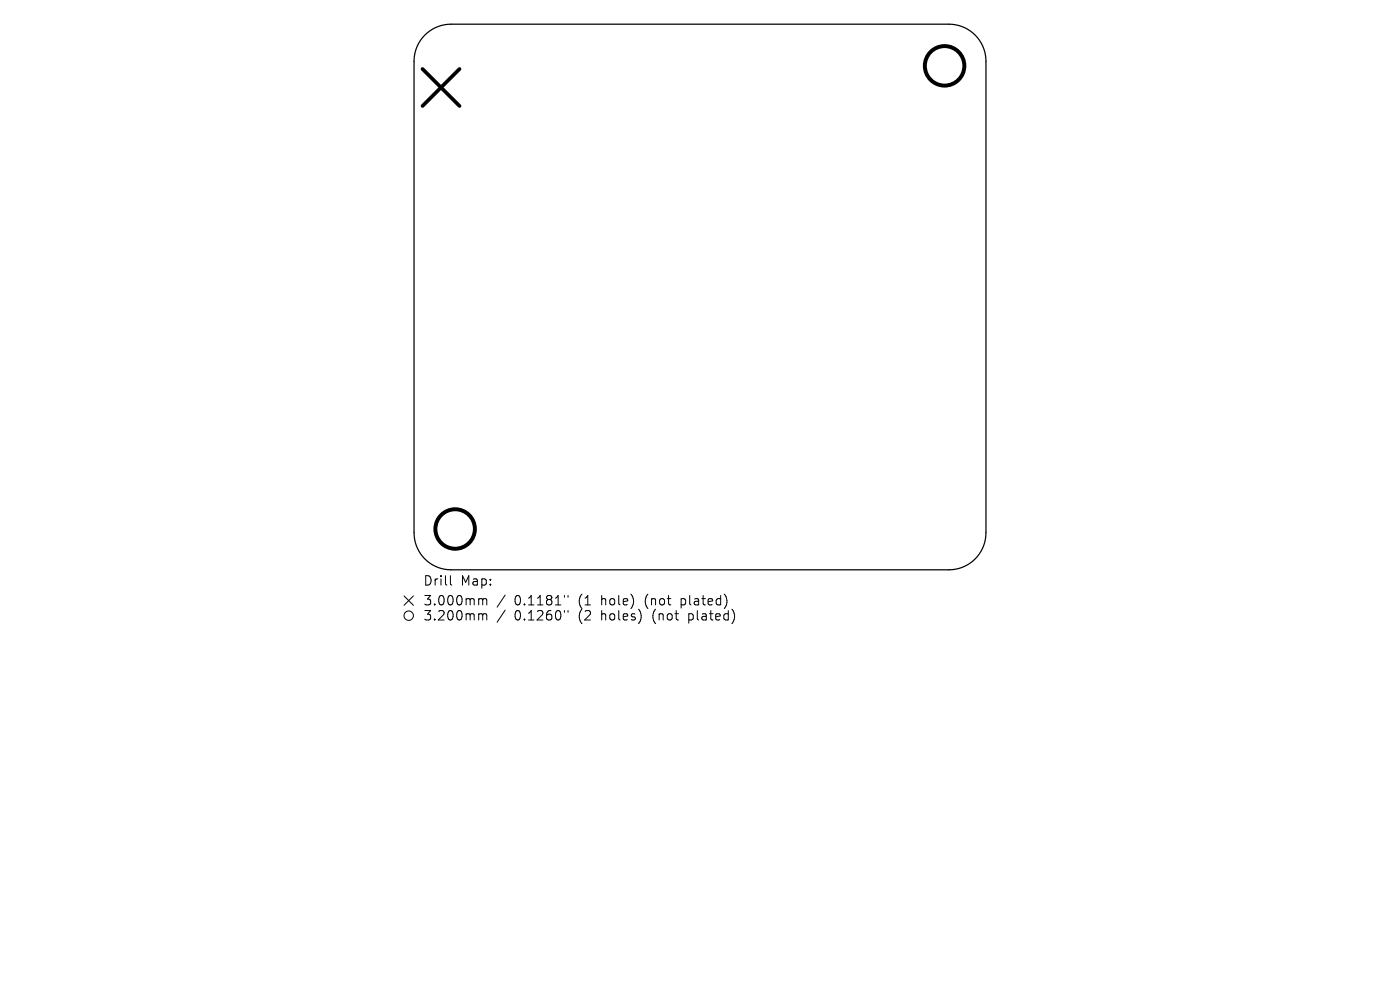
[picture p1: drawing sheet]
<svg xmlns="http://www.w3.org/2000/svg" width="297mm" height="210mm" viewBox="0 0 297 210" stroke-linecap="round" stroke-linejoin="round" font-family="sans-serif">
<defs><g id="words">
<g font-size="2.8">
<text x="89.7" y="124.5">Drill</text>
<text x="97.7" y="124.5">Map:</text>
<text x="89.7" y="128.7">3.000mm</text>
<text x="89.7" y="131.9">3.200mm</text>
<text x="109.2" y="128.7">0.1181&quot;</text>
<text x="109.2" y="131.9">0.1260&quot;</text>
<text x="122.9" y="128.7">(1</text>
<text x="122.9" y="131.9">(2</text>
<text x="127.8" y="128.7">hole)</text>
<text x="127.8" y="131.9">holes)</text>
<text x="137.3" y="128.7">(not</text>
<text x="138.9" y="131.9">(not</text>
<text x="145.1" y="128.7">plated)</text>
<text x="146.7" y="131.9">plated)</text>
</g>
</g></defs>
<path d="M90.1 7.4a7.9 7.9 0 0 1 5.6-2.3h105.6a7.9 7.9 0 0 1 7.9 7.9v100a7.9 7.9 0 0 1-7.9 7.9h-105.6a7.9 7.9 0 0 1-7.9-7.9v-100a7.9 7.9 0 0 1 2.3-5.6z" fill="none" stroke="#000" stroke-width=".26"/>
<path d="M89.6 14.6l7.9 7.9M97.5 14.6l-7.9 7.9" fill="none" stroke="#000" stroke-width=".79"/>
<g fill="none" stroke="#000" stroke-width=".84">
<circle cx="200.4" cy="14" r="4.2"/>
<circle cx="96.6" cy="112.2" r="4.2"/>
</g>
<g fill="none" stroke="#000" stroke-width=".21">
<path d="M85.7 126.4l2 2M87.7 126.4l-2 2M95.6 122.1v1.7l.2 .3M101.8 127l.5 .1 .1 .2M101.8 130.2h.3l.3 .3M102.4 127.3l.3-.3 .5 .1 .1 1.2M102.4 127.3v1M102.4 130.5v1M102.4 130.5l.3-.3 .5 .1 .1 1.2M107.2 126.2l-1.7 2.6M107.2 129.4l-1.7 2.6M119.7 126.3v.4"/>
<path d="M119.7 129.5v.4M120.5 126.3v.4M120.5 129.5v.4"/>
<circle cx="86.7" cy="130.6" r="1"/>
</g>
<use href="#words"/>
</svg>
